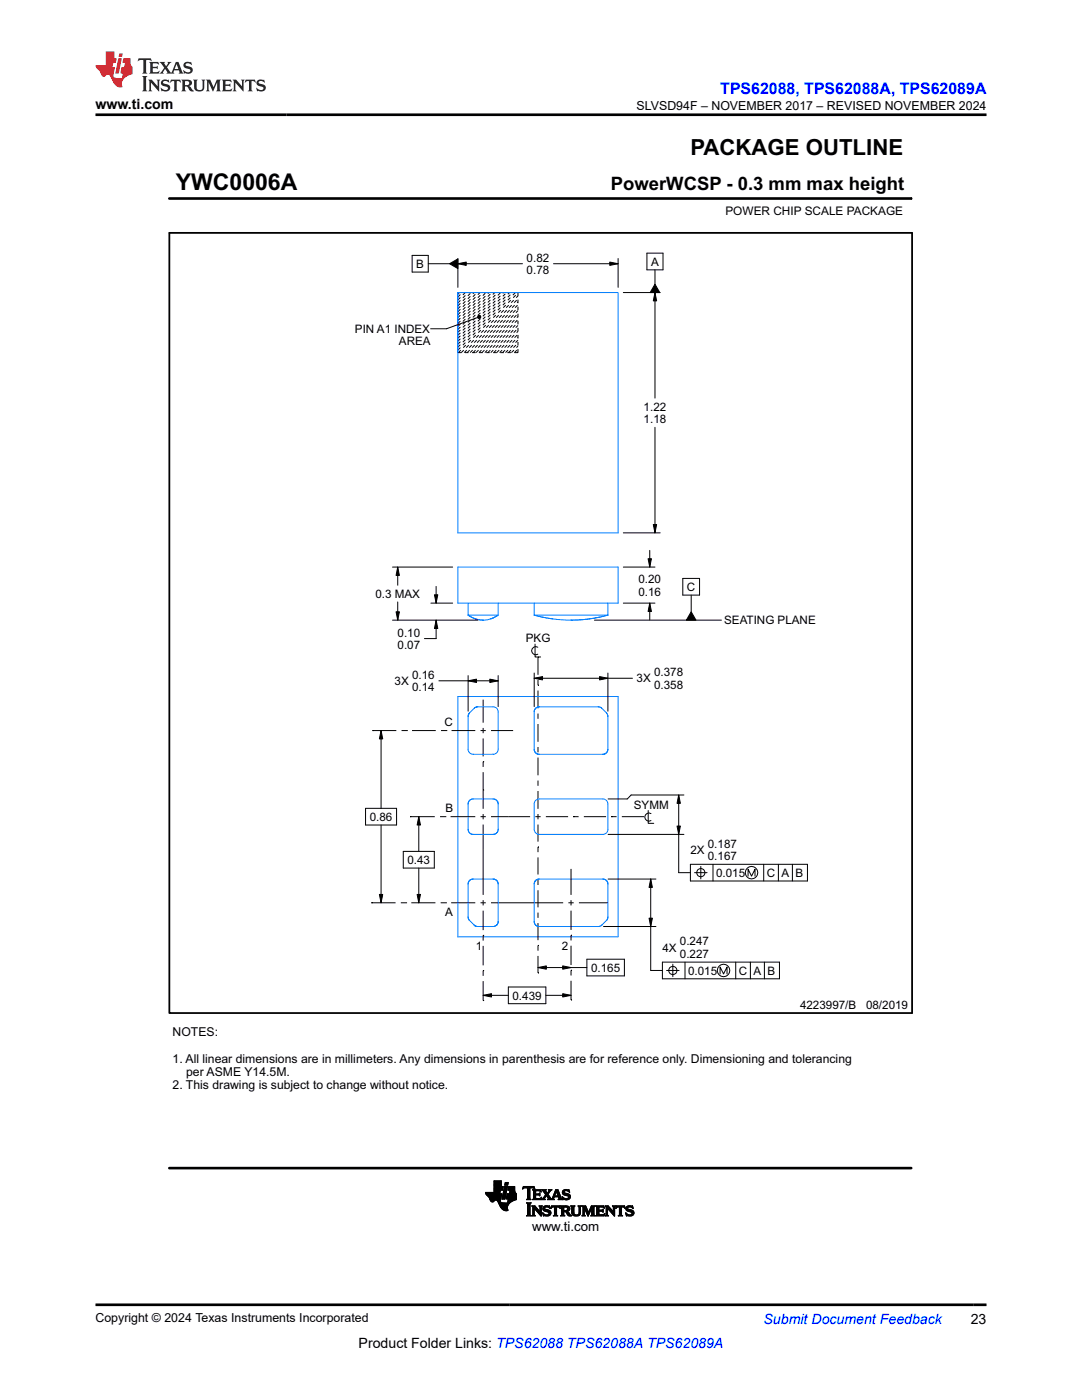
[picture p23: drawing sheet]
<svg xmlns="http://www.w3.org/2000/svg" width="216mm" height="279mm" viewBox="0 0 216 279" stroke-linecap="round" stroke-linejoin="round" font-family="sans-serif">
<defs><g id="words">
<text font-size="4.6" x="35.1" y="38">YWC0006A</text>
<text font-size="4.4" x="137.8" y="30.9">PACKAGE OUTLINE</text>
<text font-size="3.7" x="121.9" y="38">PowerWCSP - 0.3 mm max height</text>
<text font-size="3.2" fill="#00f" x="143.7" y="18.7">TPS62088, TPS62088A, TPS62089A</text>
<g font-size="2.8">
<text x="19.1" y="21.8">www.ti.com</text>
<text x="71.6" y="269">Product Folder Links: TPS62088 TPS62088A TPS62089A</text>
<text x="193.7" y="264.2">23</text>
</g>
<text font-size="2.8" fill="#00f" x="152.4" y="264.2">Submit Document Feedback</text>
<text font-size="2.7" x="106.2" y="245.6">www.ti.com</text>
<g font-size="2.5">
<text x="127" y="21.9">SLVSD94F – NOVEMBER 2017 – REVISED NOVEMBER 2024</text>
<text x="19" y="263.9">Copyright © 2024 Texas Instruments Incorporated</text>
</g>
<g font-size="2.4">
<text x="144.8" y="43">POWER CHIP SCALE PACKAGE</text>
<text x="34.4" y="206.8">NOTES:</text>
<text x="34.4" y="212.1">1. All linear dimensions are in millimeters. Any dimensions in parenthesis are for reference only. Dimensioning and tolerancing</text>
<text x="37.2" y="214.7">per ASME Y14.5M.</text>
<text x="34.4" y="217.3">2. This drawing is subject to change without notice.</text>
</g>
<g font-size="2.3">
<text x="83.1" y="53.5">B</text>
<text x="105.1" y="52.2">0.82</text>
<text x="129.9" y="53">A</text>
<text x="105.1" y="54.7">0.78</text>
<text x="70.8" y="66.4">PIN A1 INDEX</text>
<text x="79.6" y="68.9">AREA</text>
<text x="128.4" y="81.9">1.22</text>
<text x="128.4" y="84.4">1.18</text>
<text x="74.9" y="119.3">0.3 MAX</text>
<text x="127.4" y="116.4">0.20</text>
<text x="127.4" y="118.9">0.16</text>
<text x="137.1" y="117.9">C</text>
<text x="144.5" y="124.6">SEATING PLANE</text>
<text x="79.3" y="127">0.10</text>
<text x="79.3" y="129.5">0.07</text>
<text x="104.9" y="128.2">PKG</text>
<text x="78.7" y="136.7">3X</text>
<text x="82.2" y="135.5">0.16</text>
<text x="82.2" y="138">0.14</text>
<text x="127" y="136.2">3X</text>
<text x="130.5" y="134.9">0.378</text>
<text x="130.5" y="137.4">0.358</text>
<text x="88.7" y="144.9">C</text>
<text x="126.5" y="161.4">SYMM</text>
<text x="73.8" y="163.8">0.86</text>
<text x="88.9" y="162.1">B</text>
<text x="81.3" y="172.4">0.43</text>
<text x="137.8" y="170.4">2X</text>
<text x="141.2" y="169.2">0.187</text>
<text x="141.2" y="171.7">0.167</text>
<text x="142.9" y="175">0.015</text>
<text x="153" y="175">C A B</text>
<text x="88.9" y="182.8">A</text>
<text x="95" y="189.5">1</text>
<text x="112.1" y="189.5">2</text>
<text x="132.2" y="189.9">4X</text>
<text x="135.7" y="188.7">0.247</text>
<text x="135.7" y="191.2">0.227</text>
<text x="117.9" y="193.9">0.165</text>
<text x="137.3" y="194.5">0.015</text>
<text x="147.4" y="194.5">C A B</text>
<text x="102.3" y="199.5">0.439</text>
<text x="159.6" y="201.3">4223997/B</text>
<text x="172.8" y="201.3">08/2019</text>
</g>
</g></defs>
<g fill="none" stroke="#000" stroke-width=".2" stroke-dasharray=".7 .7" stroke-linecap="butt">
<path d="M91.4 58.7l.3-.3M91.4 59.3l.9-.9M91.4 59.9l1.4-1.5M103.4 58.4v12M91.4 60.5l2-2.1M91.4 61l2.6-2.6M91.4 61.6l3.2-3.2M91.4 62.2l3.8-3.8M91.4 62.8l4.4-4.4M91.4 63.4l5-5M91.4 64l5.6-5.6M91.4 64.6l6.2-6.2"/>
<path d="M91.4 65.2l6.7-6.8M91.4 65.7l7.3-7.3M91.4 66.3l7.9-7.9M91.4 66.9l8.5-8.5M91.4 67.5l9.1-9.1M91.4 68.1l9.7-9.7M91.4 68.7l10.3-10.3M91.4 69.3l10.9-10.9M91.4 69.9l11.4-11.5M91.4 70.4l12-11.9M92 70.4l11.4-11.3M92.6 70.4l10.8-10.8"/>
<path d="M93.2 70.4l10.2-10.2M93.8 70.4l9.6-9.6M94.4 70.4l9-9M95 70.4l8.4-8.4M95.6 70.4l7.8-7.8M96.2 70.4l7.2-7.2M96.7 70.4l6.7-6.6M97.3 70.4l6.1-6M97.9 70.4l5.5-5.5M98.5 70.4l4.9-4.9M99.1 70.4l4.3-4.3M99.7 70.4l3.7-3.7"/>
<path d="M100.3 70.4l3.1-3.1M100.9 70.4l2.5-2.5M101.5 70.4l1.9-1.9M102 70.4l1.4-1.3M102.6 70.4l.8-.7M103.2 70.4l.2-.2M103.4 70.4h-12"/>
</g>
<g fill="none" stroke="#007fff" stroke-width=".2">
<path d="M91.4 58.4h31.9v47.9h-31.9zM91.4 58.4h12M91.4 113.2h31.9v7.2h-31.9zM91.4 139h31.9v48h-31.9zM93.4 120.4v2.4l.5 .3M93.4 122.8l1.5 .7zM93.4 122.8h6M94.9 123.5l1.5 .3M96.4 123.8h.1M97.9 123.5l-1.5 .3M98.7 123.2l-.4 .2M98.9 123.1l-1 .4"/>
<path d="M99.4 122.8l-.5 .3M99.4 122.8l-1.5 .7M99.4 120.4v2.4M106.6 122.8l3.7 .7M106.6 120.4v2.4M106.6 122.8h14.7M110.3 123.5l3.6 .3M113.9 123.8h.1M117.6 123.5l-3.6 .3M121.3 122.8l-3.7 .7M121.3 120.4v2.4M93.7 142.3l-.3 .7z"/>
<path d="M94.4 159.4a1 1 0 0 0-1 1M94.4 159.4h4M94.6 141.4l-.9 .9M95.3 141.1l-.7 .3M95.3 141.1h3.1a1 1 0 0 1 1 1v7.4a1 1 0 0 1-1 1h-4a1 1 0 0 1-1-1v-6.5M98.4 159.4a1 1 0 0 1 1 1M106.6 149.5l.3 .7 .7 .3M106.6 149.5a1 1 0 0 0 1 1M106.6 142.1v7.4M106.9 159.7l.7-.3h12.7a1 1 0 0 1 1 1v5.1a1 1 0 0 1-1 1h-12.7a1 1 0 0 1-1-1v-5.1zM107.6 141.1l-.7 .3-.3 .7M107.6 141.1a1 1 0 0 0-1 1"/>
<path d="M107.6 141.1h11.8l.5 .1 1.1 1.1 .3 .4v6.8M107.6 150.5h12.7M121.3 149.5l-.3 .7-.7 .3M121.3 149.5a1 1 0 0 1-1 1M93.4 165.5a1 1 0 0 0 1 1M93.4 160.4v5.1M93.4 176.4v6.6M94.4 175.4l-.7 .3-.3 .7M94.4 175.4a1 1 0 0 0-1 1M94.4 175.4h4M94.4 166.5h4M98.4 175.4l.7 .3 .3 .7"/>
<path d="M98.4 175.4a1 1 0 0 1 1 1M99.4 165.5a1 1 0 0 1-1 1M99.4 160.4v5.1M99.4 176.4v7.5M106.6 176.4v7.5M107.6 175.4l-.7 .3-.3 .7M107.6 175.4a1 1 0 0 0-1 1M107.6 175.4h12.7M120.3 175.4l.7 .3 .3 .7M120.3 175.4a1 1 0 0 1 1 1M121.3 176.4v6.9l-.3 .4-1.1 1.1-.5 .1h-11.8M93.4 183l.3 .7"/>
<path d="M93.7 183.7l.9 .9M94.6 184.6l.7 .3M95.3 184.9h3.1M99.4 183.9l-.3 .7-.7 .3M99.4 183.9a1 1 0 0 1-1 1M106.6 183.9l.3 .7 .7 .3M106.6 183.9a1 1 0 0 0 1 1"/>
</g>
<g fill="none" stroke="#000" stroke-width=".2">
<path d="M33.8 39.6h148M181.8 39.4v.4M82.2 51h3.3v3.3h-3.3zM85.5 52.6h4.2M89.7 52.6l1.7-.9v1.9zM91.4 52.6l1.6-.3v.7zM91.4 51.6v5.7M91.4 52.6h12.9M110.4 52.6h12.9M121.7 52.3l1.6 .3-1.6 .4zM123.3 51.6v5.7M124.4 58.4h7.3"/>
<path d="M129.1 50.5h3.2v3.4h-3.2zM130.7 58.4l.3 1.7h-.6zM130.7 56.7l1 1.7h-2zM130.7 53.9v2.8M130.7 58.4v21.1M95.3 63.4l-6.2 2.2h-3.2M95.3 63.1l.2-.2 .3 .1 .2 .2-.2 .3-.3 .1-.2-.2zM130.7 85.3v21M78.3 113.2h12M79.4 113.2l.3 1.6h-.7zM79.4 113.2v3.6M86.7 118.7h.7l-.4 1.7z"/>
<path d="M87 117v3.4M124.4 106.3h7.3M124.4 113.2h6.3M129.3 111.5h.7l-.3 1.7zM129.7 109.8v3.4M130.4 104.7h.6l-.3 1.6zM136.2 115.4h3.4v3.4h-3.4zM137.9 118.8v3.3M78.3 123.8h17.1M79 122.1h.7l-.3 1.7zM79.4 120.1v3.7M86 120.4h4.3"/>
<path d="M87 123.8l.4 1.6h-.7zM87 123.8v3.6h-2.3M87.6 135.9h11.8M93.4 135.9l1.7-.4v.7zM93.4 134.8v7.1M96.4 139.6v4.6M97.7 135.5l1.7 .4-1.7 .3zM99.4 134.8v6.2M106.6 135.4l1.7-.4v.7zM106.6 134.3v6.7M106.6 135.4h19.6M106.8 128.5v2.6h1.1"/>
<path d="M107.3 129.2a.82 .82 0 0 0-1.2 .7 .82 .82 0 0 0 1.2 .7M107.4 136.8h.1M107.4 131.1h.1M107.4 131.1v3.6M107.4 135.7v1.1M107.4 137.8v3.6M118.6 123.8h25.3M119.6 135l1.7 .4-1.7 .3zM121.3 134.3v7.6M124.4 120.4h6.3M129.7 120.4l.3 1.6h-.7zM129.7 120.4v3.3"/>
<path d="M137.9 122.1l1 1.7h-1.9zM74.3 145.8h.1M74.3 145.8h4.8M76 145.8l.4 1.7h-.7zM76 145.8v15.5M80.1 145.8h1.1M81.2 145.8h.1M82.2 145.8h4.8M88 145.8h1.1M89.1 145.8h.1M90.1 145.8h4.7M95.9 145.8h1"/>
<path d="M96.4 152h.1M96.4 157.7h.1M96.4 145.3v1M96.4 147.4v3.6M96.4 152v1.1M96.4 154.1v7.3M98 145.8h4.4M107.4 142.4v1.1M107.4 144.5v3.5M107.4 149.1v1M107.4 151.2v3.5M107.4 155.8v1"/>
<path d="M107.4 157.9v3.5M135.4 158.7l.4 1.6h-.7zM135.4 158.7v15.5h2.4M136.5 158.7h-10.6l-.7 .7h-3.9M72.9 161.3h6.2v3.4h-6.2zM75.7 178.5h.7l-.4 1.7zM76 164.7v15.5M80.5 169.9h6.2v3.3h-6.2zM81.8 163h.1M81.8 163h5M83.2 178.5h.7l-.3 1.7zM83.6 163l.3 1.7h-.7z"/>
<path d="M83.6 163v6.9M83.6 173.2v7M87.8 163h1.1M88.9 163h.1M89.9 163h4.9M95.9 163h1M96.4 162.5v1M96.4 164.6v14M96.4 179.6v1.1M98 163h7.8M106.8 163h1.1M107.4 169h.1"/>
<path d="M107.4 162.5v1M107.4 164.6v3.4M107.4 169v1.1M107.4 171.1v3.4M107.4 175.6v1M107.4 177.7v3.4M108.9 163h4.5M113.9 173.4v5.2M113.9 179.6v1.1M114.4 163h.1M114.4 163h1.1M116.5 163h4.4"/>
<path d="M121.3 175.4h9.6M121.3 166.5h15.2M122 163h.1M122 163h1M124.1 163h4.4M129.3 161.7v2.6h1.2M129.8 175.4l.4 1.7h-.7zM129.8 175.4v18.3h2.4M129.9 162.4a.82 .82 0 0 0-1.3 .7 .82 .82 0 0 0 1.3 .7M135.1 164.9h.7l-.4 1.6zM137.8 172.5h23.3v3.3h-23.3zM138.6 174.2h2.5"/>
<path d="M139.8 172.9v2.5M142.3 172.5v3.3M149.3 174.9v-1.4l.7 1.4 .7-1.4v1.4M152.4 172.5v3.3M155.3 172.5v3.3M158.1 172.5v3.3M74.1 180.2h.1M74.1 180.2h4.8M80 180.2h1M81 180.2h.1M82.1 180.2h4.8M87.9 180.2h1.1"/>
<path d="M89 180.2h.1M90 180.2h4.8M95.9 180.2h1M96.4 198.6l1.7-.3v.7zM96.4 186.7h.1M96.4 193.7h.1M96.4 199.7h.1M96.4 181.7v3.9M96.4 186.7v1M96.4 188.8v3.9M96.4 193.7v1M96.4 195.8v3.9"/>
<path d="M96.4 198.6h5M98 180.2h14.4M101.4 197h7.5v3.3h-7.5zM107.4 193.1l1.6-.3v.6zM107.4 188.7h.1M107.4 194.2h.1M107.4 182.1v1.1M107.4 184.2v3.4M107.4 188.7v1M107.4 190.8v3.4M107.4 193.1h9.7M108.9 198.6h5"/>
<path d="M112.3 198.3l1.6 .3-1.6 .4zM112.3 192.8l1.6 .3-1.6 .3zM113.4 180.2h1.1M113.9 186.6h.1M113.9 193.6h.1M113.9 199.6h.1M113.9 181.7v3.9M113.9 186.6v1.1M113.9 188.7v3.9M113.9 193.6v1.1M113.9 195.7v3.9M115.5 180.2h5.8"/>
<path d="M117.1 191.4h7.5v3.4h-7.5zM120.4 184.9h10.5M129.5 183.2h.7l-.4 1.7zM132.2 192h23.3v3.3h-23.3zM133 193.7h2.5M134.3 192.4v2.5M136.7 192v3.3M143.7 194.4v-1.4l.7 1.4 .7-1.4v1.4M146.8 192v3.3M149.7 192v3.3M152.5 192v3.3M96.9 238h2.8"/>
<path d="M96.9 238.1h2.8M96.9 238.2h2.8M97 238.3h3.1M97 238.4h3.1M97.1 238.5h3M97.2 238.5h2.9M97.2 238.6h2.8M97.3 238.7h2.7M97.4 238.7h2.6M97.4 238.8h2.6M97.5 238.9h2.5M97.6 238.9h2.4"/>
<path d="M97.6 239h2.4M97.6 239.1h2.4M97.7 239.1h2.2M97.7 239.2h2.2M97.7 239.3h2.2M97.8 239.4h2.1M97.8 239.5h2.1M97.8 239.5h1M97.9 239.6h.8M97.9 239.7h.7M98 239.7h.6M98 239.8h.5"/>
<path d="M98.1 239.9h.3M98.6 237.9h1.2M98.6 237.8h1.2M98.6 237.7h1.2M98.6 237.6h1.2M98.6 236.8h1.8l-.1 .7-1.7 .1M98.6 237.5h1.7M98.6 237.4h1.7M98.6 237.3h1.7M98.6 237.2h1.7M98.6 237.1h1.7M98.6 237h1.8"/>
<path d="M98.6 236.9h1.8M98.6 236.8h1.4M98.6 236.7h1.4M98.6 236.6h1.4M98.6 236.5h1.4M98.6 236.4h1.4M98.6 236.3h1.4M98.6 236.2h1.4M98.6 236.1h1.4M98.6 236h1.4M98.6 235.9h1.4M98.6 235.8h1.4"/>
<path d="M98.6 235.7h1.4M99.1 239.5h.8M99.2 239.6h.7M99.2 239.7h.6M99.3 239.7h.5M99.3 239.8h.6M99.4 239.9h.5M99.4 240h.6M99.8 237.9l-2.9 .1 .1 .4 .6 .6 .4 .8 .3 .1 .5-.4 .3 .1 .9 1.5 .6 .5h.8l-.1-.9 .6-.8M99.8 237.5l-.1 .7h.4l-.2 1.1M99.9 239.3v.4l.1 .3 1.7 .1M100 236.8v-1.1h-1.4v2.3"/>
<path d="M100.2 239.3h.6M100.2 239.2h.6M100.2 239.1h.6M100.2 239h.6M100.2 238.9h.6M100.3 238.9h.5M100.3 238.8h.6M100.3 238.7h.6M100.3 238.6h.6M100.3 238.5h.6M100.4 238.4h.5M100.4 238.3h.5"/>
<path d="M100.4 238.3h.6M100.4 238.2h.6M100.4 238.1h.6M100.4 238h.6M100.4 237.9h.6M100.5 237.9h.5M100.5 237.8h.5M100.5 237.7h.6M100.5 237.6h.6M100.5 237.5h.6M100.5 237.4h.6M100.6 237.4h.5"/>
<path d="M100.6 237.3h.6M100.6 237.2h.6M100.6 237.1h.6M100.6 237h.6M100.7 236.9h.5M100.7 236.8h.6l-.6 2.5h-.5zM100.7 236.5h.6M100.7 236.4h.6M100.8 236.4h.5M100.8 236.3h.5M100.8 236.2h.6M100.8 236.1h.6"/>
<path d="M100.8 236h.6M100.8 236h.6l-.1 .5h-.6zM101 239.2h2M101 239.1h2M101.1 239.3h1.9M101.1 239h1.9M101.1 239v.3h.3M101.1 238.9h1.9M101.1 238.8h1.9M101.1 238.7h1.9M101.1 238.6h1.9M101.2 238.5h1.8"/>
<path d="M101.2 238.4h1.8M101.2 238.3h1.8M101.3 240h.5M101.3 239.9h.6M101.3 239.9h.7M101.3 239.8h.8M101.3 239.7h.9M101.4 239.7h1M101.4 237.5h1.3M101.4 239.6h1.1M101.4 237.4h1.3M101.4 239.5h1.3"/>
<path d="M101.4 239.5h1.5M101.4 237.3h1.3M101.4 239.4h1.6M101.4 237.2h1.3M101.4 239.3h1.6M101.4 239.3l-.1 .8M101.4 237.1h1.3M101.5 237h1.2M101.5 236.9h1.2M101.5 236.8h1.2v.7h-1.3zM101.7 238.2h1.3M101.7 238.1h1.2"/>
<path d="M101.7 238h1.1M101.7 237.9h1.1M101.7 237.8h1M101.7 237.7h1M101.8 237.7h.9M101.8 237.6h.9M101.8 237.5l-.2 .7h-.4l-.1 .8M102.7 237.5l.3 .7v1.2M103 239.4l-1.1 .5M104.3 237.2h.1M104.3 237.1h.2M104.3 237h2.3"/>
<path d="M104.4 236.9h2.2M104.4 236.8h2.2M105.1 239.4h.8M105.2 239.3h.6M105.2 237.1h.5M105.3 239.2h.4M105.3 237.2l-.1-.1h-.4l-.5 .2 .1-.5h2.2l.1 .5-.5-.2h-.4l-.1 .1M105.3 239.1l-.2 .3M105.3 239.1h.4M105.3 239h.4M105.3 238.9h.4M105.3 238.8h.4"/>
<path d="M105.3 238.7h.4M105.3 238.6h.4M105.3 238.5h.4M105.3 238.4h.4M105.3 238.3h.4M105.3 238.2h.4M105.3 238.1h.4M105.3 238h.4M105.3 237.9h.4M105.3 237.8h.4M105.3 237.7h.4M105.3 237.6h.4"/>
<path d="M105.3 237.5h.4M105.3 237.4h.4M105.3 237.3h.4M105.3 237.2h.4M105.3 237.2v1.9M105.7 239.1l.2 .3M105.7 237.2v1.9M105.9 239.4h-.8M106.3 239.4h1.6M106.3 237.5h1.6M106.4 239.3h1.6M106.4 237.6h1.5"/>
<path d="M106.4 239.2h.5M106.4 237.7h.5M106.5 239.1l-.2 .3M106.5 238.2l1 .1 .2-.2v.6l-.2-.2h-.6v.7h.8l.4-.2-.2 .4h-1.6M106.5 239.1h.4M106.5 239h.4M106.5 238.9h.4M106.5 238.8h.4M106.5 238.7h.4M106.5 238.6h.4M106.5 238.5h.4M106.5 238.4h1.2"/>
<path d="M106.5 238.3h1.2M106.5 238.2h.4M106.5 238.1h.4M106.5 238h.4M106.5 237.9h.4M106.5 237.8h.4M106.5 237.1h.2M106.6 237.2h.1M106.9 237.8l.1-.1h.5l.5 .2M106.9 237.8v.5M107.5 238.2h.2M107.6 238.5h.1"/>
<path d="M107.6 239.2h.4M107.6 238.2h.1M107.7 238.6h.1M107.7 237.7h.2M107.8 237.8h.2M107.9 239.1h.1M107.9 237.9h.1M108 239h.1M108 237.9l-.2-.5h-1.5l.1 .3 .1 1.4M108 239.4h.8M108.1 237.5h.8M108.2 239.3h.4"/>
<path d="M108.3 237.6h.6M108.3 239.2h.4M108.4 237.7h.5M108.4 239.1l-.4 .3M108.4 239.1h.3M108.4 237.8h.5M108.5 239h.3M108.5 237.9h.5M108.5 238.9h.3M108.6 238h.5M108.6 238.8h.3M108.6 238.1h.5"/>
<path d="M108.7 238.7h.3M108.7 238.2h.8M108.7 238.6h.8M108.8 238.2h.6M108.8 239.4h-.8M108.8 238.5h.7M108.8 238.3h.6M108.9 238.4h.5M109.1 238.7h.5M109.2 238.8h.5M109.2 238.9h.5M109.2 239.4l.2-.2-.4-.6-.4 .6 .2 .2"/>
<path d="M109.2 239.4h1.4M109.3 238.1h.3M109.3 239h.5M109.3 238h.3M109.3 238.4l.7 .9 .3-.3M109.4 239.1h.5M109.4 237.9h.3M109.4 239.2h.5M109.4 239.3h.6M109.5 237.8h.3M109.5 237.5h.6M109.5 237.7h.3"/>
<path d="M109.6 237.6h.3M109.8 237.7l.3-.3h-.7l.2 .2-.4 .6-.3-.6 .1-.2h-.9l.8 1-.5 .7M109.8 237.7l-.5 .7M110.1 239.3h.4M110.2 239.2h.3M110.2 239.1h.3M110.3 239l.6-1.6h.4l.7 1.8 .2 .2M110.3 239h.2M110.3 238.9h.3M110.3 238.8h1.6M110.4 238.7h1.4M110.4 238.6h.3"/>
<path d="M110.5 238.5h.2M110.5 238.4h.3M110.5 239.1l.1 .3M110.5 239.1l.1-.2h.8l.1 .2M110.5 238.3h.3M110.6 238.2h.2M110.6 238.2h.3M110.6 239.4h-1.4M110.6 238.1h.3M110.7 238h.2M110.7 237.9h.3M110.7 237.8h.8"/>
<path d="M110.8 237.7h.6M110.8 237.6h.6M110.9 237.5h.5M111 237.8l.3 .8h-.6zM111.1 237.9h.4M111.1 238h.4M111.1 238.1h.5M111.2 238.2h.4M111.2 238.2h.5M111.2 238.3h.5M111.3 238.4h.4M111.3 238.5h.5"/>
<path d="M111.3 238.6h.5M111.4 239.4h.8M111.4 238.9h.5M111.5 239h.4M111.5 239.1h.5M111.5 239.1l-.1 .3M111.5 239.3h.6M111.5 239.2h.5M112.2 238.9h.1M112.2 238.8h.1M112.2 239h.2M112.2 238h.4"/>
<path d="M112.2 238.1h.5M112.2 237.9h.4M112.2 239.1h.3M112.2 239.4h-.8M112.2 238.2h.8M112.2 237.8h.4M112.2 239.2h.6M112.3 238.2h1.1M112.3 239.3h1.3M112.3 237.7h.4M112.3 239.4h.1M112.3 238.3h1.3"/>
<path d="M112.3 237.6h1.3M112.5 238.4h1.2M112.5 237.5h1.1M112.5 239.4h1M112.7 238.5h1.1M112.7 237.4h.5M112.9 239.5h.2M113.1 238.6h.7M113.2 239.2h.5M113.2 237.7h.4M113.3 238.7h.5M113.4 239.1h.4"/>
<path d="M113.4 238.8h.4M113.4 239h.4M113.4 237.8h.2M113.4 238.9h.4M113.5 237.9h.2M113.6 238l-.6-.4-.3 .1-.1 .2 .1 .2 1 .4 .1 .5-.3 .3-1.2 .1-.1-.6M113.6 238l-.1-.6-1 .1-.3 .3 .1 .5 1 .4 .1 .3-.2 .2h-.3l-.7-.4M113.6 238h.1M99.5 240.1h.9M99.5 240.1h2.2M99.5 240.2h2.1M99.6 240.3h2"/>
<path d="M99.6 240.3h1.9M99.6 240.4h1.9M99.7 240.5h1.7M99.7 240.6h1.6M99.8 240.7h1.5M99.8 240.8h1.5M99.9 240.9h1.4M99.9 241h1.4M100 241.1h1.3M100.1 241.2h1.2M100.2 241.3h1.1M100.3 241.4h1"/>
<path d="M100.4 241.4h.9M100.5 241.5h.9M100.6 241.6h.7M101 241.6h.1M105.1 242.6h.9M105.1 240.1h.8M105.2 242.5h.6M105.2 240.2h.6M105.3 242.4h.5M105.3 240.3h.5M105.3 242.3h.5M105.3 242.3v-2l-.2-.3h.9l-.2 .3v2"/>
<path d="M105.3 242.3l-.2 .4h.9l-.2-.4M105.3 242.2h.5M105.3 242.1h.5M105.3 242h.5M105.3 241.9h.5M105.3 241.8h.5M105.3 241.7h.5M105.3 241.6h.5M105.3 241.5h.5M105.3 241.4h.5M105.3 241.3h.5M105.3 241.2h.5"/>
<path d="M105.3 241.1h.5M105.3 241h.5M105.3 240.9h.5M105.3 240.8h.5M105.3 240.7h.5M105.3 240.6h.5M105.3 240.5h.5M105.3 240.4h.5M106.1 242.6h.7M106.1 240.7h.6M106.2 240.8h.6M106.3 242.5h.4"/>
<path d="M106.3 240.9h.6M106.3 242.4h.3M106.3 241h.7M106.3 242.3l-.2 .4h.7l-.2-.4M106.3 242.3h.3M106.3 242.2h.3M106.3 242.1h.3M106.3 242h.3M106.3 241.9h.3M106.3 241.8h.3M106.3 241.7h.3M106.3 241.6h.3"/>
<path d="M106.3 241.5h.3M106.3 241.4h.3M106.3 241.3h.3M106.3 241.2h.3M106.3 241.1h.9M106.3 241h.8M106.6 241.2h.1M106.6 241.2v1.1M106.6 241.2l1.4 1.5v-1.8l.2-.2h-.6l.1 .2v.9l-1-1.1h-.6l.2 .2v1.4M106.7 241.2h.5M106.7 241.3h.6M106.8 241.4h.6"/>
<path d="M106.9 241.5h.6M107 241.6h.6M107.1 241.7h.5M107.2 241.8h.8M107.2 241.9h.8M107.3 242h.7M107.4 242.1h.6M107.5 242.2h.5M107.6 242.3h.4M107.6 240.7h.6M107.7 240.8h.4M107.7 242.4h.3"/>
<path d="M107.7 240.9h.3M107.8 241h.2M107.8 241.7h.2M107.8 241.6h.2M107.8 241.5h.2M107.8 241.4h.2M107.8 241.3h.2M107.8 241.2h.2M107.8 241.1h.2M107.8 242.5h.2M107.9 242.6h.1M108.3 242.1h.1"/>
<path d="M108.3 242.2h.1M108.3 242.3h.2M108.3 241.2h.4M108.3 241.1h.4M108.3 241.3h.5M108.3 242.3h.4M108.3 241h.4M108.4 241.4h.8M108.4 242.4h.6M108.4 241h.4M108.4 242.5h1.3M108.4 241.5h1.1"/>
<path d="M108.4 242.6h.1M108.4 240.9h1.3M108.5 241.6h1.2M108.5 240.8h1.2M108.6 241.7h1.2M108.7 242.6h.8M108.7 240.7h.6M108.9 241.8l-.5-.3v-.6l.4-.3 .8 .1 .1 .5-.6-.3-.3 .1-.1 .2 1 .4 .2 .5M108.9 241.8l.6 .2v.3l-.6 .1-.6-.3M108.9 241.8h1M109.2 242.4h.6M109.3 241.9h.6"/>
<path d="M109.4 241h.3M109.5 242.3h.4M109.5 242h.4M109.5 242.1h.4M109.5 242.2h.4M109.6 240.7h.1M109.6 241h.2M109.7 241.1h.1M109.9 241.1h.1M109.9 241h.2M109.9 242.1l-.2 .4-.6 .2-.5-.1-.2 .1-.1-.6M110 241h.2"/>
<path d="M110 240.9h1.7M110 240.8h1.7M110 240.7h1.7M110.4 242.6h.9M110.6 242.5h.5M110.6 242.4h.5M110.6 241h.5M110.6 242.3h.5M110.6 241v-.1h-.3l-.4 .3 .2-.5h1.6l.1 .5-.4-.3-.3 .1M110.6 242.3l-.2 .4h.9l-.2-.4M110.6 242.2h.5M110.6 242.1h.5"/>
<path d="M110.6 242h.5M110.6 241.9h.5M110.6 241.8h.5M110.6 241.7h.5M110.6 241.6h.5M110.6 241.5h.5M110.6 241.4h.5M110.6 241.3h.5M110.6 241.2h.5M110.6 241.1h.5M110.6 241v1.3M111.1 241v1.3"/>
<path d="M111.5 241h.3M111.6 241h.2M111.7 241.1h.1M111.9 242.6h.8M111.9 240.7h1.3M112 240.8h1.5M112 242.5h.6M112 240.9h1.6M112 242.4h.5M112 241h.5M112 242.3l-.1 .4h.8l-.2-.4M112 242.3h.5"/>
<path d="M112 242.2h.5M112 242.1h.5M112 242h.5M112 241.9h.5M112 241.8h1.3M112 241.7h1.3M112 241.6h1.5M112 241.5h.5M112 241.4h.5M112 241.3h.5M112 241.2h.5M112 241.1h.5"/>
<path d="M112.5 242.3v-.5h.3l.6 .8h.7M112.5 241.1l.1-.2 .6 .1v.4l-.4 .2M112.5 241.1v.5M112.9 241.9h.5M113 242h.5M113 242.1h.6M113.1 242.2h.5M113.1 241h.5M113.1 241.5h.5M113.1 242.3h.6M113.2 241.8l.9 .8M113.2 241.7l.5-.3-.2-.6-.4-.1h-1.2l.1 .2v1.4"/>
<path d="M113.2 241.7v.1M113.2 242.3h.5M113.2 241h.5M113.2 241.4h.5M113.2 241.3h.5M113.2 241.1h.5M113.2 241.2h.5M113.2 242.4h.6M113.3 242.5h.6M113.4 242.6h.7M113.9 240.7h.8M114 240.8h.6"/>
<path d="M114.1 240.9h.4M114.1 241h.4M114.1 242h.4M114.1 241.9h.4M114.1 241.8h.4M114.1 241.7h.4M114.1 241.6h.4M114.1 241.5h.4M114.1 241.4h.4M114.1 241.3h.4M114.1 241.2h.4M114.1 241.1h.4"/>
<path d="M114.1 242.1h.4M114.1 242.2h.4M114.1 242.3h.5M114.2 242.3h.4M114.2 242.4h.7M114.3 242.5h1.3M114.5 242l.1 .3 .5 .2 .3-.2 .2-.3M114.5 242v-1.1l.2-.2h-.8l.2 .2v1.1M114.5 242.6h1M115.2 242.4h.5M115.3 240.7h.7M115.4 242.3h.4"/>
<path d="M115.5 240.8h.4M115.5 242.3h.3M115.5 242.2h.3M115.5 240.9h.3M115.5 242.1h.3M115.5 241h.3M115.6 242l-.1-1.1-.2-.2h.7l-.2 .2v1.1M115.6 242h.2M115.6 241.9h.2M115.6 241.8h.2M115.6 241.7h.2M115.6 241.6h.2"/>
<path d="M115.6 241.5h.2M115.6 241.4h.2M115.6 241.3h.2M115.6 241.2h.2M115.6 241.1h.2M115.6 241h.2M115.8 242l-.2 .5-.6 .2-.7-.2-.2-.5M116.1 242.6h.7M116.1 240.7h.8M116.3 240.8h.6M116.3 242.5h.3M116.3 240.9h.7"/>
<path d="M116.3 242.4h.3M116.3 241h.7M116.3 242.3h.3M116.3 242.3v-1.4l-.2-.2h.8l.5 1.3 .6-1.3h.7l-.2 .2v1.4M116.3 242.3l-.2 .4h.7l-.2-.4M116.3 242.2h.3M116.3 242.1h.3M116.3 242h.3M116.3 241.9h.3M116.3 241.8h.3M116.3 241.7h.3M116.3 241.6h.3"/>
<path d="M116.3 241.5h.3M116.3 241.4h.3M116.3 241.3h.3M116.3 241.2h.3M116.3 241.1h.8M116.7 241.2h.4M116.7 241.3h.5M116.7 241.4h.5M116.8 241.5h.4M116.8 241.6h.5M116.9 241.7h.4M116.9 241.8h.5"/>
<path d="M116.9 241.9h.5M117 242h.7M117 242.1h.6M117.1 242.2h.5M117.1 242.3h.5M117.2 242.3h.3M117.2 242.4h.3M117.2 242.5h.2M117.3 242.6h.1M117.5 241.9h.2M117.5 241.8h.3M117.6 241.7h.2"/>
<path d="M117.6 241.6h.2M117.6 241.5h.3M117.7 241.4h.2M117.7 241.3h.3M117.8 241.2h.2M117.8 241.1h.7M117.8 241h.7M117.9 241h.6M117.9 242.6h.8M117.9 240.9h.6M118 240.8h.6M118 240.7h.7"/>
<path d="M118 242.5h.6M118.1 242.4h.4M118.1 242.3h.4M118.1 242.3l-.2 .4h.8l-.2-.4M118.1 242.3v-1.2l-.7 1.6-.8-1.6v1.2M118.1 242.2h.4M118.1 242.1h.4M118.1 242h.4M118.1 241.9h.4M118.1 241.8h.4M118.1 241.7h.4M118.1 241.6h.4"/>
<path d="M118.1 241.5h.4M118.1 241.4h.4M118.1 241.3h.4M118.1 241.2h.4M118.9 242.6h1.6M118.9 240.7h1.6M119 240.8h1.5M119 242.5h1.6M119.1 240.9h1.4M119.1 242.4h1.5M119.1 241h.4M119.1 242.3h.4"/>
<path d="M119.1 242.2h.4M119.1 242.1h.4M119.1 242h.4M119.1 241.9h.4M119.1 241.8h.4M119.1 241.7h1.3M119.1 241.6h1.3M119.1 241.5h1.3M119.1 241.4h.4M119.1 241.3h.4M119.1 241.2h.4M119.1 241.1h.4"/>
<path d="M119.5 241l.1-.1h.5l.5 .2M119.5 241v.5M120 241.5l.4-.2v.6l-.3-.2h-.6v.7h.2M120.2 241.8h.2M120.3 241.4h.1M120.3 241h.3M120.5 242.3h.2M120.5 241h.1M120.6 241.1h.1M120.6 241.1l-.2-.4h-1.5l.2 .2v1.4M120.6 242.3h.1M120.7 242.2h.1"/>
<path d="M120.7 242.2l-.6 .2M120.7 242.2l-.2 .5h-1.6l.2-.4M120.8 242.6h.6M120.8 240.7h.6M120.9 240.8h.6M120.9 242.5h.4M120.9 240.9h.6M120.9 242.4h.3M121 241h.6M121 242.3h.2M121 242.3l-.2 .4h.6l-.2-.4M121 242.2h.2"/>
<path d="M121 242.1h.2M121 242h.2M121 241.9h.2M121 241.8h.2M121 241.7h.2M121 241.6h.2M121 241.5h.2M121 241.4h.2M121 241.3h.2M121 241.2h.2M121 241.1h.8M121 241h.7"/>
<path d="M121.2 241.2h.1M121.2 241.2v1.1M121.2 241.2l1.4 1.5 .1-1.8 .1-.2h-.6l.2 .2v.9l-1-1.1h-.6l.2 .2v1.4M121.3 241.2h.6M121.4 241.3h.5M121.5 241.4h.5M121.5 241.5h.6M121.6 241.6h.6M121.7 241.7h.6M121.8 241.8h.8M121.9 241.9h.7M121.9 242h.7"/>
<path d="M122 242.1h.6M122.1 242.2h.5M122.2 242.3h.4M122.2 240.7h.6M122.3 242.3h.3M122.3 240.8h.4M122.4 242.4h.2M122.4 240.9h.3M122.4 241h.2M122.4 241.7h.2M122.4 241.6h.2M122.4 241.5h.2"/>
<path d="M122.4 241.4h.2M122.4 241.3h.2M122.4 241.2h.2M122.4 241.1h.2M122.4 242.5h.2M122.5 242.6h.1M122.9 241.1h.1M122.9 241h.1M122.9 241h.2M122.9 240.9h1.8M123 240.8h1.7M123 240.7h1.6"/>
<path d="M123.4 242.6h.8M123.5 242.5h.6M123.6 242.4h.4M123.6 241h.4M123.6 241l-.3-.1-.5 .3 .2-.5h1.6l.2 .5-.4-.3-.4 .1M123.6 242.3l-.2 .4h.8l-.2-.4M123.6 242.3h.4M123.6 242.2h.4M123.6 242.1h.4M123.6 242h.4M123.6 241.9h.4M123.6 241.8h.4"/>
<path d="M123.6 241.7h.4M123.6 241.6h.4M123.6 241.5h.4M123.6 241.4h.4M123.6 241.3h.4M123.6 241.2h.4M123.6 241.1h.4M123.6 241v1.3M124 241v1.3M124.5 241h.2M124.6 241h.1M124.7 241.1h.1"/>
<path d="M124.8 242.1h.1M124.9 242.2h.1M124.9 242.3h.2M124.9 241.2h.4M124.9 241.1h.3M124.9 241.3h.5M124.9 242.3h.4M124.9 241h.4M124.9 241.4h.9M124.9 242.4h.7M125 242.5h1.3M125 241.5h1.1"/>
<path d="M125 242.6h.1M125 240.9h1.3M125 241.6h1.3M125.1 240.8h1.1M125.2 241.7h1.2M125.3 242.6h.8M125.3 240.7h.6M125.4 241.8l-.5-.3 .1-.6 .4-.3 .8 .1 .1 .5-.6-.3-.4 .1v.2l1 .4 .2 .5M125.4 241.8l.6 .2v.3l-.5 .1-.7-.3M125.5 241.8h.9M125.8 242.4h.6M125.9 241.9h.6"/>
<path d="M126 241h.3M126 242.3h.4M126 242h.5M126.1 242.3h.4M126.1 242.1h.4M126.1 242.2h.4M126.1 240.7h.1M126.1 241h.2M126.2 241.1h.2M126.5 242.1l-.2 .4-.6 .2-.5-.1-.2 .1-.2-.6"/>
<circle cx="139.8" cy="174.1" r=".83"/>
<circle cx="150" cy="174.2" r="1.24"/>
<circle cx="134.3" cy="193.7" r=".83"/>
<circle cx="144.4" cy="193.7" r="1.24"/>
</g>
<g fill="#000">
<path d="M91.4 52.6l1.6-.3v.7zM89.7 52.6l1.7-.9v1.9zM121.7 52.3l1.6 .3-1.6 .4zM130.7 58.4l.3 1.7h-.6zM130.7 56.7l1 1.7h-2zM95.3 63.1l.2-.2 .3 .1 .2 .2-.2 .3-.3 .1-.2-.2zM79.4 113.2l.3 1.6h-.7zM129.3 111.5h.7l-.3 1.7zM130.4 104.7h.6l-.3 1.6zM79 122.1h.7l-.3 1.7zM86.7 118.7h.7l-.4 1.7zM87 123.8l.4 1.6h-.7z"/>
<path d="M93.4 135.9l1.7-.4v.7zM97.7 135.5l1.7 .4-1.7 .3zM106.6 135.4l1.7-.4v.7zM119.6 135l1.7 .4-1.7 .3zM129.7 120.4l.3 1.6h-.7zM137.9 122.1l1 1.7h-1.9zM76 145.8l.4 1.7h-.7zM135.4 158.7l.4 1.6h-.7zM83.6 163l.3 1.7h-.7zM129.8 175.4l.4 1.7h-.7zM135.1 164.9h.7l-.4 1.6zM75.7 178.5h.7l-.4 1.7z"/>
<path d="M83.2 178.5h.7l-.3 1.7zM96.4 198.6l1.7-.3v.7zM107.4 193.1l1.6-.3v.6zM112.3 198.3l1.6 .3-1.6 .4zM112.3 192.8l1.6 .3-1.6 .3zM129.5 183.2h.7l-.4 1.7z"/>
</g>
<path d="M33.8 46.5h148.2v155.7h-148.2z" fill="none" stroke="#000" stroke-width=".36"/>
<path d="M33.8 39.6h148M33.8 233.1h148" fill="none" stroke="#000" stroke-width=".52"/>
<path d="M27.7 11.6l-.2 .6 .5-.2h.6v.1v2.2l-.2 .4h1l-.2-.4v-2.2v-.1h.5l.5 .2-.1-.6zM29.8 12.4l.2 .3v1.6l-.2 .4h1.9l.1-.6a1.08 1.08 0 0 1-1.3 .2v-.7h.6l.4 .2v-.7l-.4 .2h-.6v-.5l.2-.2a1 1 0 0 1 1 .3l-.1-.5zM31.8 12.4l1 1.1-1 1.2h.9l-.2-.2 .4-.8 .5 .8-.2 .2h1.6l-.2-.2 .1-.5h1l.1 .5-.1 .2h.9l-.2-.4-.8-1.9h-.5l-1 2.1-.8-1.1 .9-1h-.8l.2 .2-.5 .6-.3-.6 .1-.2zM35.2 12.8l.4 1h-.8zM36.8 12.5a.65 .65 0 0 0-.2 .7 .65 .65 0 0 0 .6 .5l.7 .1 .1 .3a.79 .79 0 0 1-.7 .4 .79 .79 0 0 1-.7-.5l.1 .7 .2-.1a.93 .93 0 0 0 1.1 0 .93 .93 0 0 0 .4-.9 1.46 1.46 0 0 0-1.2-.6l-.1-.3a1.09 1.09 0 0 1 1.2 .2l-.2-.6-.1 .1-.6-.2zM28.4 15.2l.2 .4v2.2l-.2 .4h1l-.2-.4v-2.2l.2-.4zM29.6 15.9l.2 .4v1.5l-.2 .4h.8l-.3-.4v-1.3l1.7 1.8v-2l.2-.4h-.8l.2 .2 .1 1.1-1.2-1.3zM32.3 16a.65 .65 0 0 0-.2 .8 .65 .65 0 0 0 .7 .4l.6 .2 .1 .2a.79 .79 0 0 1-.7 .4 .79 .79 0 0 1-.7-.5l.1 .7 .2-.1a.93 .93 0 0 0 1.1 .1 .93 .93 0 0 0 .4-1 1.46 1.46 0 0 0-1.2-.5l-.1-.4a1.09 1.09 0 0 1 1.2 .2l-.2-.6-.1 .1-.6-.1zM34.1 15.9l-.1 .6a.63 .63 0 0 1 .7-.3l.1 1.6-.3 .4h1l-.2-.4v-1.6a.66 .66 0 0 1 .8 .3l-.1-.6zM36.2 15.9l.2 .4v1.5l-.2 .4h.9l-.2-.2v-.7h.5l.1 .2a.79 .79 0 0 0 1.2 .6l-1-.9a.61 .61 0 0 0 .6-.6 .61 .61 0 0 0-.5-.7zM36.9 16.2h.2a.47 .47 0 0 1 .5 .1 .47 .47 0 0 1 .1 .5l-.2 .1-.6 .1zM38.5 15.9l.2 .2a2.27 2.27 0 0 0 .4 2 1.04 1.04 0 0 0 1.7-.7v-1.3l.2-.2h-.8l.2 .4v1.1a.6 .6 0 0 1-.6 .6 .6 .6 0 0 1-.6-.6v-1.1l.3-.4zM41.1 15.9l.2 .4v1.5l-.2 .4h.7l-.2-.4v-1.4l.9 1.9 .8-1.9v1.4l-.2 .4h1l-.3-.4v-1.5l.3-.4h-.8l-.7 1.5-.7-1.5zM44.3 15.9l.2 .4v1.5l-.2 .4h1.9l.1-.6a1.09 1.09 0 0 1-1.3 .2v-.7h.6l.4 .2v-.6l-.4 .2h-.6v-.6l.2-.1a1.01 1.01 0 0 1 1 .3l-.1-.6zM46.4 15.9l.3 .4v1.5l-.3 .4h.8l-.2-.4v-1.3l1.6 1.8v-2l.2-.4h-.7l.2 .2v1.1l-1.2-1.3zM49 15.9l-.1 .6a.63 .63 0 0 1 .8-.3v1.6l-.3 .4h1l-.2-.4v-1.6a.66 .66 0 0 1 .8 .3l-.1-.6zM51.4 16a.65 .65 0 0 0-.2 .8 .65 .65 0 0 0 .6 .4l.6 .2 .2 .2a.79 .79 0 0 1-.8 .4 .79 .79 0 0 1-.6-.5l.1 .7 .2-.1a.93 .93 0 0 0 1 .1 .93 .93 0 0 0 .5-1 1.46 1.46 0 0 0-1.3-.5l-.1-.4a1.09 1.09 0 0 1 1.3 .2l-.2-.6-.2 .1-.5-.1z" fill="#231f20"/>
<path d="M21.1 10.3v2.7h-2v.4l.9 1a.95 .95 0 0 0 .9 .9 .59 .59 0 0 1 .6-.4 .59 .59 0 0 1 .5 .3l.4 .8a1.59 1.59 0 0 0 2.1 1.4 1.61 1.61 0 0 1 1-2.3l1-.3-.1-1.5a1.59 1.59 0 0 1-.4-1.7h-1.4l-.2 .9h.5l-.1 .9h-.5l-.2 .9v.3l.4 .1-.2 .9h-.6a.73 .73 0 0 1-1.1-.7l.3-1.5h-.5l.2-.9h.5l.2-.9h-.5v-1.3zM23.6 11.6l-.6 3.1h.7l.6-3.1zM23.8 10.7l-.1 .6h.7l.1-.6z" fill="#ed1c24"/>
<path d="M19 22.9h177.8M19 260.4h177.8" fill="none" stroke="#000" stroke-width=".53"/>
<use href="#words"/>
</svg>
